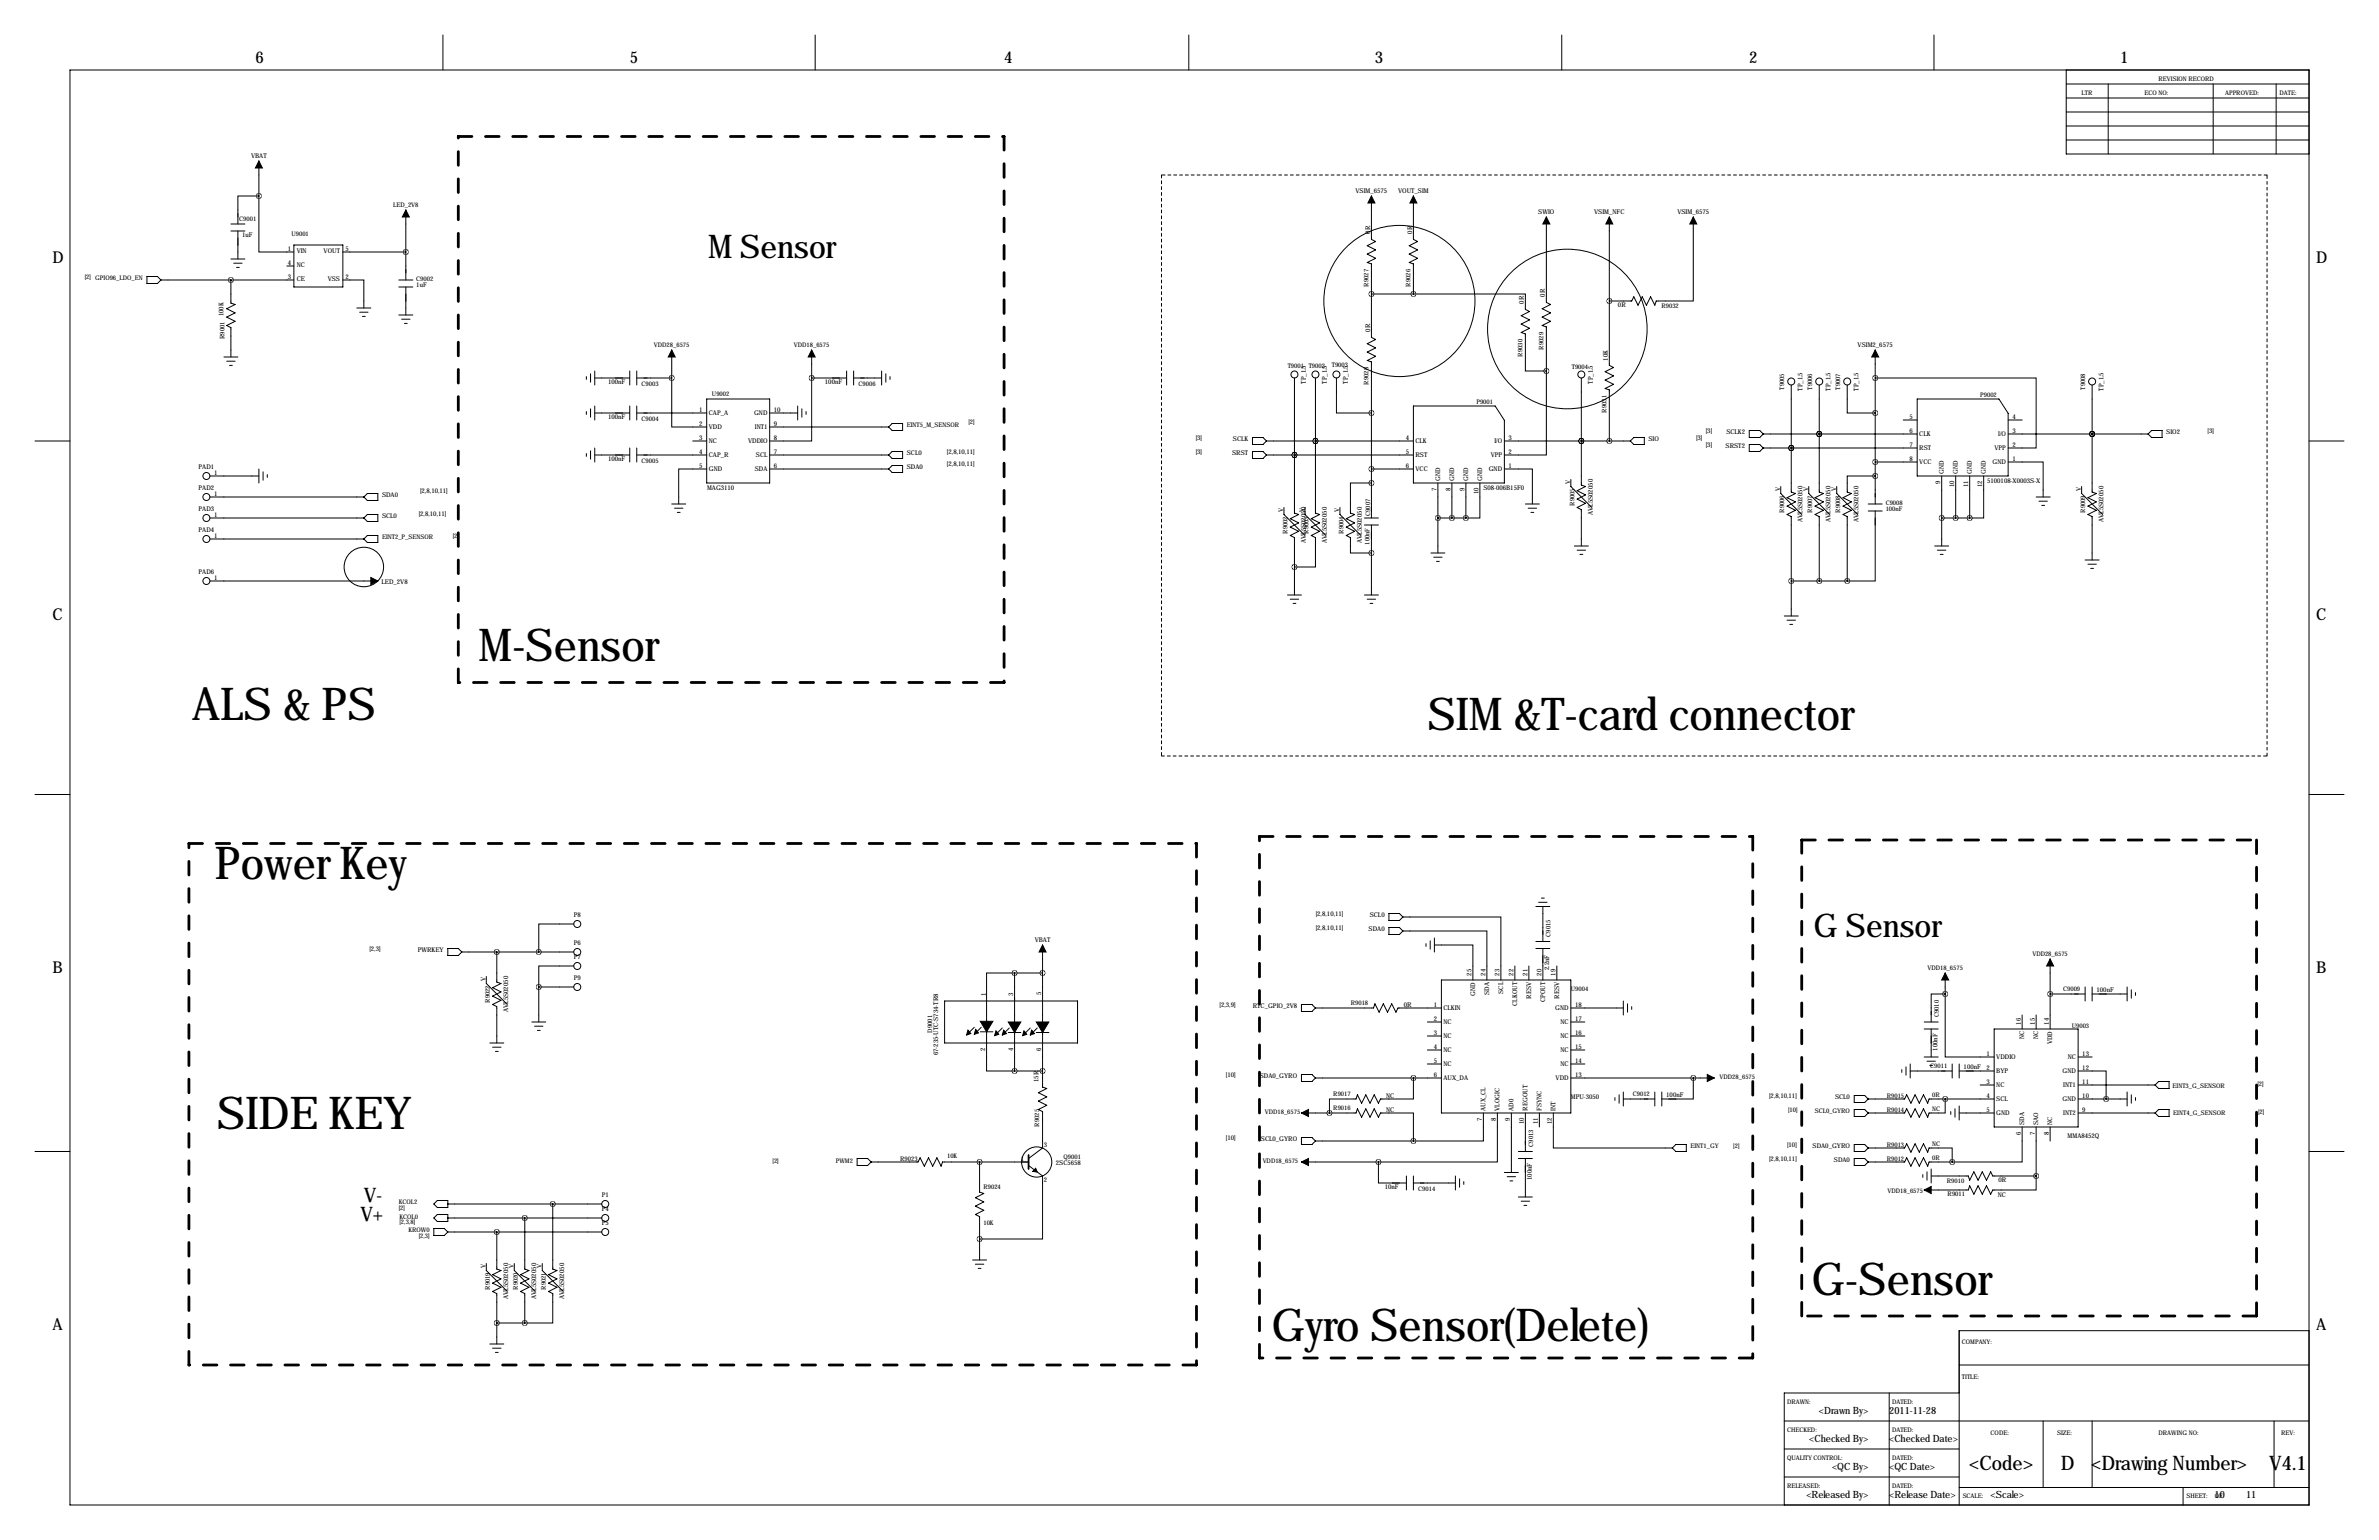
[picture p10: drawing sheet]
<svg xmlns="http://www.w3.org/2000/svg" width="864mm" height="559mm" viewBox="0 0 864 559" stroke-linecap="round" stroke-linejoin="round" font-family="sans-serif">
<defs><g id="words">
<g font-size="16.5">
<text x="173.7" y="239.8">M-Sensor</text>
<text x="69.6" y="261.2">ALS &amp; PS</text>
<text x="518.2" y="265">SIM &amp;T-card connector</text>
<text x="78" y="319.1">Power Key</text>
<text x="78.7" y="409.5">SIDE KEY</text>
<text x="657.6" y="470">G-Sensor</text>
<text x="461.5" y="486.7">Gyro Sensor(Delete)</text>
</g>
<g font-size="11.9">
<text x="257" y="93.5">M Sensor</text>
<text x="658.4" y="339.9">G Sensor</text>
</g>
<g font-size="7.3">
<text x="132.1" y="436.1">V-</text>
<text x="130.8" y="443">V+</text>
<text x="714.8" y="533.3">&lt;Code&gt;</text>
<text x="748.1" y="533.3">D</text>
<text x="759.1" y="533.3">&lt;Drawing Number&gt;</text>
<text x="823.7" y="533.3">V4.1</text>
</g>
<g font-size="5.9">
<text x="92.7" y="22.9">6</text>
<text x="228.6" y="22.9">5</text>
<text x="364.5" y="22.9">4</text>
<text x="499.1" y="22.9">3</text>
<text x="635" y="22.9">2</text>
<text x="769.6" y="22.9">1</text>
<text x="19" y="95.2">D</text>
<text x="840.7" y="95.2">D</text>
<text x="19" y="224.8">C</text>
<text x="840.7" y="224.8">C</text>
<text x="19" y="353.1">B</text>
<text x="840.7" y="353.1">B</text>
<text x="19" y="482.6">A</text>
<text x="840.7" y="482.6">A</text>
</g>
<g font-size="3.6">
<text x="660.3" y="513">&lt;Drawn By&gt;</text>
<text x="685.8" y="513">2011-11-28</text>
<text x="656.8" y="523.2">&lt;Checked By&gt;</text>
<text x="685.8" y="523.2">&lt;Checked Date&gt;</text>
<text x="665.1" y="533.3">&lt;QC By&gt;</text>
<text x="685.8" y="533.3">&lt;QC Date&gt;</text>
<text x="655.7" y="543.5">&lt;Released By&gt;</text>
<text x="685.8" y="543.5">&lt;Release Date&gt;</text>
<text x="722.6" y="543.5">&lt;Scale&gt;</text>
<text x="803.9" y="543.5">10</text>
<text x="815.3" y="543.5">11</text>
</g>
<g font-size="2.4">
<text x="91.1" y="57.2">VBAT</text>
<text x="492.1" y="69.9">VSIM_6575</text>
<text x="507.5" y="69.9">VOUT_SIM</text>
<text x="558.4" y="77.5">SWIO</text>
<text x="578.7" y="77.5">VSIM_NFC</text>
<text x="608.9" y="77.5">VSIM_6575</text>
<text x="87.9" y="86.2">1uF</text>
<text x="497.3" y="84.7" transform="rotate(-90 497.3 84.7)">0R</text>
<text x="512.6" y="84.7" transform="rotate(-90 512.6 84.7)">0R</text>
<text x="104.4" y="91.2">1</text>
<text x="107.7" y="92">VIN</text>
<text x="117.5" y="92">VOUT</text>
<text x="125.5" y="91.2">5</text>
<text x="104.4" y="101.3">3</text>
<text x="104.4" y="96.3">4</text>
<text x="107.7" y="97.1">NC</text>
<text x="125.5" y="101.3">2</text>
<text x="107.7" y="102.1">CE</text>
<text x="119" y="102.1">VSS</text>
<text x="151.1" y="104.2">1uF</text>
<text x="560.8" y="107.6" transform="rotate(-90 560.8 107.6)">0R</text>
<text x="553.2" y="110.1" transform="rotate(-90 553.2 110.1)">0R</text>
<text x="587.3" y="111.3">0R</text>
<text x="81.1" y="114.8" transform="rotate(-90 81.1 114.8)">100K</text>
<text x="497.3" y="120.3" transform="rotate(-90 497.3 120.3)">0R</text>
<text x="674.3" y="125.7">VSIM2_6575</text>
<text x="583.7" y="130.9" transform="rotate(-90 583.7 130.9)">10K</text>
<text x="220.7" y="139.5">100nF</text>
<text x="299.5" y="139.5">100nF</text>
<text x="474" y="139.3" transform="rotate(-90 474 139.3)">TP_1.5</text>
<text x="481.6" y="139.3" transform="rotate(-90 481.6 139.3)">TP_1.5</text>
<text x="489.3" y="139.3" transform="rotate(-90 489.3 139.3)">TP_1.5</text>
<text x="578.2" y="139.3" transform="rotate(-90 578.2 139.3)">TP_1.5</text>
<text x="654.4" y="141.8" transform="rotate(-90 654.4 141.8)">TP_1.5</text>
<text x="664.5" y="141.8" transform="rotate(-90 664.5 141.8)">TP_1.5</text>
<text x="674.7" y="141.8" transform="rotate(-90 674.7 141.8)">TP_1.5</text>
<text x="763.6" y="141.8" transform="rotate(-90 763.6 141.8)">TP_1.5</text>
<text x="253.8" y="149.4">1</text>
<text x="280.9" y="149.4">10</text>
<text x="220.7" y="152.2">100nF</text>
<text x="253.8" y="154.4">2</text>
<text x="257.3" y="150.7">CAP_A</text>
<text x="257.3" y="155.7">VDD</text>
<text x="273.7" y="150.7">GND</text>
<text x="274" y="155.7">INT1</text>
<text x="280.9" y="154.4">9</text>
<text x="693.2" y="151.9">5</text>
<text x="730.5" y="151.9">4</text>
<text x="253.8" y="159.5">3</text>
<text x="257.3" y="160.8">NC</text>
<text x="271.6" y="160.8">VDDIO</text>
<text x="280.9" y="159.5">8</text>
<text x="434.1" y="159.8">[3]</text>
<text x="447.6" y="160">SCLK</text>
<text x="510.3" y="159.5">4</text>
<text x="513.8" y="160.8">CLK</text>
<text x="542.5" y="160.8">I/O</text>
<text x="547.6" y="159.5">3</text>
<text x="598.4" y="160">SIO</text>
<text x="615.7" y="159.8">[3]</text>
<text x="619.2" y="157.3">[3]</text>
<text x="626.7" y="157.5">SCLK2</text>
<text x="693.2" y="157">6</text>
<text x="696.7" y="158.3">CLK</text>
<text x="725.4" y="158.3">I/O</text>
<text x="730.5" y="157">3</text>
<text x="786.4" y="157.5">SIO2</text>
<text x="801.3" y="157">[3]</text>
<text x="220.7" y="167.4">100nF</text>
<text x="253.8" y="164.6">4</text>
<text x="257.3" y="165.9">CAP_R</text>
<text x="274.4" y="165.9">SCL</text>
<text x="280.9" y="164.6">7</text>
<text x="329.2" y="165.1">SCL0</text>
<text x="343.8" y="164.6">[2,8,10,11]</text>
<text x="434.1" y="164.9">[3]</text>
<text x="447.3" y="165.1">SRST</text>
<text x="510.3" y="164.6">5</text>
<text x="513.8" y="165.9">RST</text>
<text x="541.1" y="165.9">VPP</text>
<text x="547.6" y="164.6">2</text>
<text x="619.2" y="162.4">[3]</text>
<text x="626.4" y="162.6">SRST2</text>
<text x="693.2" y="162.1">7</text>
<text x="693.2" y="167.1">8</text>
<text x="696.7" y="163.4">RST</text>
<text x="724" y="163.4">VPP</text>
<text x="730.5" y="162.1">2</text>
<text x="730.5" y="167.1">1</text>
<text x="72.1" y="170.2">PAD1</text>
<text x="77.7" y="172.2">1</text>
<text x="253.8" y="169.7">5</text>
<text x="257.3" y="171">GND</text>
<text x="274" y="171">SDA</text>
<text x="280.9" y="169.7">6</text>
<text x="329.2" y="170.2">SDA0</text>
<text x="343.8" y="169.2">[2,8,10,11]</text>
<text x="510.3" y="169.7">6</text>
<text x="513.8" y="171">VCC</text>
<text x="540.4" y="171">GND</text>
<text x="547.6" y="169.7">1</text>
<text x="696.7" y="168.4">VCC</text>
<text x="705.6" y="172" transform="rotate(-90 705.6 172)">GND</text>
<text x="710.7" y="172" transform="rotate(-90 710.7 172)">GND</text>
<text x="715.8" y="172" transform="rotate(-90 715.8 172)">GND</text>
<text x="720.9" y="172" transform="rotate(-90 720.9 172)">GND</text>
<text x="723.3" y="168.4">GND</text>
<text x="72.1" y="177.8">PAD2</text>
<text x="77.7" y="179.8">1</text>
<text x="152.5" y="178.9">[2,8,10,11]</text>
<text x="256.7" y="177.9">MAG3110</text>
<text x="521.5" y="178" transform="rotate(-90 521.5 178)">7</text>
<text x="522.8" y="174.5" transform="rotate(-90 522.8 174.5)">GND</text>
<text x="526.5" y="178" transform="rotate(-90 526.5 178)">8</text>
<text x="527.8" y="174.5" transform="rotate(-90 527.8 174.5)">GND</text>
<text x="531.6" y="178" transform="rotate(-90 531.6 178)">9</text>
<text x="532.9" y="174.5" transform="rotate(-90 532.9 174.5)">GND</text>
<text x="536.7" y="179.2" transform="rotate(-90 536.7 179.2)">10</text>
<text x="538" y="174.5" transform="rotate(-90 538 174.5)">GND</text>
<text x="538.5" y="177.9">S08-006B15F0</text>
<text x="704.3" y="175.5" transform="rotate(-90 704.3 175.5)">9</text>
<text x="709.4" y="176.7" transform="rotate(-90 709.4 176.7)">10</text>
<text x="714.5" y="176.7" transform="rotate(-90 714.5 176.7)">11</text>
<text x="719.6" y="176.7" transform="rotate(-90 719.6 176.7)">12</text>
<text x="721.4" y="175.3">5100108-X0003S-X</text>
<text x="72.1" y="185.4">PAD3</text>
<text x="138.7" y="180.3">SDA0</text>
<text x="77.7" y="187.5">1</text>
<text x="138.7" y="188">SCL0</text>
<text x="152" y="187.3">[2,8,10,11]</text>
<text x="578.2" y="186.9" transform="rotate(-90 578.2 186.9)">AVL5S02050</text>
<text x="654.4" y="189.4" transform="rotate(-90 654.4 189.4)">AVL5S02050</text>
<text x="664.5" y="189.4" transform="rotate(-90 664.5 189.4)">AVL5S02050</text>
<text x="674.7" y="189.4" transform="rotate(-90 674.7 189.4)">AVL5S02050</text>
<text x="763.6" y="189.4" transform="rotate(-90 763.6 189.4)">AVL5S02050</text>
<text x="72.1" y="193">PAD4</text>
<text x="77.7" y="195.1">1</text>
<text x="474" y="197" transform="rotate(-90 474 197)">AVL5S02050</text>
<text x="481.6" y="197" transform="rotate(-90 481.6 197)">AVL5S02050</text>
<text x="494.3" y="197" transform="rotate(-90 494.3 197)">AVL5S02050</text>
<text x="72.1" y="208.3">PAD6</text>
<text x="77.7" y="210.3">1</text>
<text x="138.5" y="211.8">LED_2V8</text>
<text x="208.3" y="332.7">P8</text>
<text x="477.6" y="332.5">[2,8,10,11]</text>
<text x="497.2" y="332.7">SCL0</text>
<text x="375.6" y="341.6">VBAT</text>
<text x="477.6" y="337.6">[2,8,10,11]</text>
<text x="496.8" y="337.8">SDA0</text>
<text x="134.1" y="345">[2,3]</text>
<text x="151.7" y="345.4">PWRKEY</text>
<text x="208.3" y="342.9">P6</text>
<text x="208.3" y="348">P7</text>
<text x="562.4" y="352" transform="rotate(-90 562.4 352)">2.2nF</text>
<text x="208.3" y="355.6">P9</text>
<text x="534.2" y="354.1" transform="rotate(-90 534.2 354.1)">25</text>
<text x="539.2" y="354.1" transform="rotate(-90 539.2 354.1)">24</text>
<text x="544.3" y="354.1" transform="rotate(-90 544.3 354.1)">23</text>
<text x="549.4" y="354.1" transform="rotate(-90 549.4 354.1)">22</text>
<text x="554.5" y="354.1" transform="rotate(-90 554.5 354.1)">21</text>
<text x="559.6" y="354.1" transform="rotate(-90 559.6 354.1)">20</text>
<text x="564.6" y="354.1" transform="rotate(-90 564.6 354.1)">19</text>
<text x="761.1" y="359.9">100nF</text>
<text x="357.9" y="361.4" transform="rotate(-90 357.9 361.4)">1</text>
<text x="367.8" y="361.4" transform="rotate(-90 367.8 361.4)">3</text>
<text x="378" y="361.2" transform="rotate(-90 378 361.2)">5</text>
<text x="442.7" y="365.3">[2,3,9]</text>
<text x="454.7" y="365.8">RTC_GPIO_2V8</text>
<text x="509.6" y="365.3">0R</text>
<text x="520.5" y="365.3">1</text>
<text x="535.5" y="361.3" transform="rotate(-90 535.5 361.3)">GND</text>
<text x="540.5" y="361" transform="rotate(-90 540.5 361)">SDA</text>
<text x="545.6" y="360.6" transform="rotate(-90 545.6 360.6)">SCL</text>
<text x="550.7" y="364.9" transform="rotate(-90 550.7 364.9)">CLKOUT</text>
<text x="555.8" y="362.5" transform="rotate(-90 555.8 362.5)">RESV</text>
<text x="560.9" y="363.7" transform="rotate(-90 560.9 363.7)">CPOUT</text>
<text x="565.9" y="362.5" transform="rotate(-90 565.9 362.5)">RESV</text>
<text x="571.8" y="365.3">18</text>
<text x="184.5" y="367.2" transform="rotate(-90 184.5 367.2)">AVL5S02050</text>
<text x="520.5" y="370.3">2</text>
<text x="524" y="366.6">CLKIN</text>
<text x="524" y="371.6">NC</text>
<text x="564.6" y="366.6">GND</text>
<text x="566.5" y="371.6">NC</text>
<text x="571.8" y="370.3">17</text>
<text x="733.6" y="371.9" transform="rotate(-90 733.6 371.9)">16</text>
<text x="738.6" y="371.9" transform="rotate(-90 738.6 371.9)">15</text>
<text x="743.7" y="371.9" transform="rotate(-90 743.7 371.9)">14</text>
<text x="520.5" y="375.4">3</text>
<text x="524" y="376.7">NC</text>
<text x="566.5" y="376.7">NC</text>
<text x="571.8" y="375.4">16</text>
<text x="734.9" y="377.1" transform="rotate(-90 734.9 377.1)">NC</text>
<text x="739.9" y="377.1" transform="rotate(-90 739.9 377.1)">NC</text>
<text x="340.6" y="382.9" transform="rotate(-90 340.6 382.9)">67-235-UTC-S734-TR8</text>
<text x="357.6" y="381.2" transform="rotate(-90 357.6 381.2)">2</text>
<text x="367.8" y="381.2" transform="rotate(-90 367.8 381.2)">4</text>
<text x="378" y="381.2" transform="rotate(-90 378 381.2)">6</text>
<text x="520.5" y="380.5">4</text>
<text x="524" y="381.8">NC</text>
<text x="566.5" y="381.8">NC</text>
<text x="571.8" y="380.5">15</text>
<text x="703.4" y="381.3" transform="rotate(-90 703.4 381.3)">100nF</text>
<text x="721.2" y="383">1</text>
<text x="745" y="378.9" transform="rotate(-90 745 378.9)">VDD</text>
<text x="755.9" y="383">13</text>
<text x="520.5" y="385.6">5</text>
<text x="524" y="386.9">NC</text>
<text x="566.5" y="386.9">NC</text>
<text x="571.8" y="385.6">14</text>
<text x="712.8" y="387.9">100nF</text>
<text x="721.2" y="388.1">2</text>
<text x="724.7" y="384.3">VDDIO</text>
<text x="724.7" y="389.4">BYP</text>
<text x="748.7" y="389.4">GND</text>
<text x="750.6" y="384.3">NC</text>
<text x="755.9" y="388.1">12</text>
<text x="377" y="392.7" transform="rotate(-90 377 392.7)">15R</text>
<text x="445" y="390.7">[10]</text>
<text x="457.3" y="391.2">SDA0_GYRO</text>
<text x="520.5" y="390.7">6</text>
<text x="524" y="392">AUX_DA</text>
<text x="564.7" y="392">VDD</text>
<text x="571.8" y="390.7">13</text>
<text x="721.2" y="393.2">3</text>
<text x="724.7" y="394.5">NC</text>
<text x="749" y="394.5">INT1</text>
<text x="755.9" y="393.2">11</text>
<text x="503.2" y="398.3">NC</text>
<text x="570.2" y="398.8">MPU-3050</text>
<text x="604.9" y="398">100nF</text>
<text x="642.2" y="398.6">[2,8,10,11]</text>
<text x="666.1" y="398.8">SCL0</text>
<text x="721.2" y="398.3">4</text>
<text x="724.7" y="399.6">SCL</text>
<text x="748.7" y="399.6">GND</text>
<text x="755.9" y="398.3">10</text>
<text x="503.2" y="403.4">NC</text>
<text x="538" y="406.6" transform="rotate(-90 538 406.6)">7</text>
<text x="539.3" y="403.1" transform="rotate(-90 539.3 403.1)">AUX_CL</text>
<text x="543.1" y="406.6" transform="rotate(-90 543.1 406.6)">8</text>
<text x="544.4" y="403.1" transform="rotate(-90 544.4 403.1)">VLOGIC</text>
<text x="548.1" y="406.6" transform="rotate(-90 548.1 406.6)">9</text>
<text x="549.4" y="403.1" transform="rotate(-90 549.4 403.1)">AD0</text>
<text x="553.2" y="407.8" transform="rotate(-90 553.2 407.8)">10</text>
<text x="554.5" y="403.1" transform="rotate(-90 554.5 403.1)">REGOUT</text>
<text x="558.3" y="407.8" transform="rotate(-90 558.3 407.8)">11</text>
<text x="559.6" y="403.1" transform="rotate(-90 559.6 403.1)">FSYNC</text>
<text x="563.4" y="407.8" transform="rotate(-90 563.4 407.8)">12</text>
<text x="564.7" y="403.1" transform="rotate(-90 564.7 403.1)">INT</text>
<text x="721.2" y="403.4">5</text>
<text x="724.7" y="404.7">GND</text>
<text x="749" y="404.7">INT2</text>
<text x="755.9" y="403.4">9</text>
<text x="445" y="413.6">[10]</text>
<text x="733.6" y="411.7" transform="rotate(-90 733.6 411.7)">6</text>
<text x="734.9" y="408.2" transform="rotate(-90 734.9 408.2)">SDA</text>
<text x="738.6" y="411.7" transform="rotate(-90 738.6 411.7)">7</text>
<text x="739.9" y="408.2" transform="rotate(-90 739.9 408.2)">SAO</text>
<text x="743.7" y="411.7" transform="rotate(-90 743.7 411.7)">8</text>
<text x="745" y="408.2" transform="rotate(-90 745 408.2)">NC</text>
<text x="750.6" y="412.8">MMA8452Q</text>
<text x="379" y="416.1">3</text>
<text x="457.7" y="414">SCL0_GYRO</text>
<text x="648.7" y="416.1">[10]</text>
<text x="658" y="416.6">SDA0_GYRO</text>
<text x="370.6" y="421.1">1</text>
<text x="383.3" y="422.7">2SC5658</text>
<text x="642.2" y="421.4">[2,8,10,11]</text>
<text x="665.7" y="421.6">SDA0</text>
<text x="379" y="428.8">2</text>
<text x="502.7" y="431.6">10nF</text>
<text x="556.1" y="428.2" transform="rotate(-90 556.1 428.2)">100nF</text>
<text x="725.5" y="428.8">0R</text>
<text x="218.4" y="434.3">P1</text>
<text x="725.2" y="434.3">NC</text>
<text x="218.4" y="439.4">P4</text>
<text x="218.4" y="444.5">P5</text>
<text x="184.5" y="471.3" transform="rotate(-90 184.5 471.3)">AVL5S02050</text>
<text x="194.6" y="471.3" transform="rotate(-90 194.6 471.3)">AVL5S02050</text>
<text x="204.8" y="471.3" transform="rotate(-90 204.8 471.3)">AVL5S02050</text>
</g>
<g font-size="2.3">
<text x="783.6" y="29.2">REVISION RECORD</text>
<text x="755.6" y="34.3">LTR</text>
<text x="778.5" y="34.3">ECO NO:</text>
<text x="807.7" y="34.3">APPROVED:</text>
<text x="827.5" y="34.3">DATE:</text>
<text x="142.7" y="74.9">LED_2V8</text>
<text x="86.9" y="80">C9001</text>
<text x="105.8" y="85.6">U9001</text>
<text x="30.8" y="101.4">[2] GPIO96_LDO_EN</text>
<text x="151.1" y="101.9">C9002</text>
<text x="496.8" y="104" transform="rotate(-90 496.8 104)">R9027</text>
<text x="512.1" y="104" transform="rotate(-90 512.1 104)">R9026</text>
<text x="603.1" y="111.8">R9032</text>
<text x="81.5" y="123.1" transform="rotate(-90 81.5 123.1)">R9001</text>
<text x="237.4" y="125.7">VDD28_6575</text>
<text x="288.2" y="125.7">VDD18_6575</text>
<text x="552.7" y="129.4" transform="rotate(-90 552.7 129.4)">R9030</text>
<text x="560.3" y="126.9" transform="rotate(-90 560.3 126.9)">R9029</text>
<text x="467.4" y="133.4">T9001</text>
<text x="475.1" y="133.4">T9002</text>
<text x="483.4" y="133.1">T9003</text>
<text x="570.6" y="133.9">T9004</text>
<text x="232.9" y="140">C9003</text>
<text x="258.5" y="143.8">U9002</text>
<text x="311.7" y="140">C9006</text>
<text x="496.8" y="139.6" transform="rotate(-90 496.8 139.6)">R9028</text>
<text x="647.7" y="141.4" transform="rotate(-90 647.7 141.4)">T9005</text>
<text x="657.9" y="141.4" transform="rotate(-90 657.9 141.4)">T9006</text>
<text x="668" y="141.4" transform="rotate(-90 668 141.4)">T9007</text>
<text x="756.9" y="141.4" transform="rotate(-90 756.9 141.4)">T9008</text>
<text x="536" y="146.6">P9001</text>
<text x="583.2" y="149.7" transform="rotate(-90 583.2 149.7)">R9031</text>
<text x="718.8" y="144">P9002</text>
<text x="232.9" y="152.7">C9004</text>
<text x="329.2" y="154.9">EINT5_M_SENSOR</text>
<text x="351.6" y="153.9">[2]</text>
<text x="232.9" y="167.9">C9005</text>
<text x="570" y="175.5" transform="rotate(-90 570 175.5)">V</text>
<text x="646.2" y="178.1" transform="rotate(-90 646.2 178.1)">V</text>
<text x="656.3" y="178.1" transform="rotate(-90 656.3 178.1)">V</text>
<text x="666.5" y="178.1" transform="rotate(-90 666.5 178.1)">V</text>
<text x="755.4" y="178.1" transform="rotate(-90 755.4 178.1)">V</text>
<text x="465.8" y="185.7" transform="rotate(-90 465.8 185.7)">V</text>
<text x="473.5" y="185.7" transform="rotate(-90 473.5 185.7)">V</text>
<text x="486.2" y="185.7" transform="rotate(-90 486.2 185.7)">V</text>
<text x="571.5" y="183.5" transform="rotate(-90 571.5 183.5)">R9005</text>
<text x="684.5" y="183.1">C9008</text>
<text x="684.5" y="185.4">100nF</text>
<text x="497.3" y="187.2" transform="rotate(-90 497.3 187.2)">C9007</text>
<text x="647.7" y="186" transform="rotate(-90 647.7 186)">R9006</text>
<text x="657.9" y="186" transform="rotate(-90 657.9 186)">R9007</text>
<text x="668" y="186" transform="rotate(-90 668 186)">R9008</text>
<text x="756.9" y="186" transform="rotate(-90 756.9 186)">R9009</text>
<text x="138.7" y="195.6">EINT2_P_SENSOR</text>
<text x="164.4" y="195.1">[2]</text>
<text x="467.4" y="193.7" transform="rotate(-90 467.4 193.7)">R9002</text>
<text x="475" y="193.7" transform="rotate(-90 475 193.7)">R9003</text>
<text x="487.7" y="193.7" transform="rotate(-90 487.7 193.7)">R9004</text>
<text x="497.1" y="197.6" transform="rotate(-90 497.1 197.6)">100nF</text>
<text x="562.9" y="339.9" transform="rotate(-90 562.9 339.9)">C9015</text>
<text x="737.8" y="346.7">VDD28_6575</text>
<text x="699.7" y="351.8">VDD18_6575</text>
<text x="176.3" y="355.9" transform="rotate(-90 176.3 355.9)">V</text>
<text x="570.2" y="359.7">U9004</text>
<text x="748.9" y="359.4">C9009</text>
<text x="177.8" y="363.8" transform="rotate(-90 177.8 363.8)">R9022</text>
<text x="490.4" y="364.8">R9018</text>
<text x="703.8" y="369.1" transform="rotate(-90 703.8 369.1)">C9010</text>
<text x="338.4" y="374.7" transform="rotate(-90 338.4 374.7)">D9001</text>
<text x="752.1" y="372.9">U9003</text>
<text x="700.7" y="387.4">C9011</text>
<text x="624.2" y="391.7">VDD28_6575</text>
<text x="788.7" y="394.7">EINT3_G_SENSOR</text>
<text x="819.5" y="394.2">[2]</text>
<text x="484" y="397.8">R9017</text>
<text x="592.7" y="397.5">C9012</text>
<text x="684.9" y="398.3">R9015</text>
<text x="701.4" y="398">0R</text>
<text x="459.1" y="404.4">VDD18_6575</text>
<text x="484" y="402.9">R9016</text>
<text x="649.1" y="403.6">[10]</text>
<text x="658.8" y="403.9">SCL0_GYRO</text>
<text x="684.9" y="403.4">R9014</text>
<text x="701.4" y="403.1">NC</text>
<text x="788.9" y="404.6">EINT4_G_SENSOR</text>
<text x="819.7" y="404.4">[2]</text>
<text x="377.2" y="408.8" transform="rotate(-90 377.2 408.8)">R9025</text>
<text x="556.5" y="416.1" transform="rotate(-90 556.5 416.1)">C9013</text>
<text x="613.7" y="416.6">EINT1_GY</text>
<text x="629.2" y="416.6">[2]</text>
<text x="684.9" y="416.1">R9013</text>
<text x="701.4" y="415.8">NC</text>
<text x="280.5" y="421.9">[2]</text>
<text x="303.4" y="422.1">PWM2</text>
<text x="326.8" y="421.2">R9023</text>
<text x="343.8" y="420.3">10K</text>
<text x="386.1" y="420.4">Q9001</text>
<text x="458.4" y="422.1">VDD18_6575</text>
<text x="684.9" y="421.1">R9012</text>
<text x="701.4" y="420.9">0R</text>
<text x="357" y="431.3">R9024</text>
<text x="706.8" y="429.3">R9010</text>
<text x="144.8" y="436.9">KCOL2</text>
<text x="514.9" y="432.1">C9014</text>
<text x="685.2" y="432.8">VDD18_6575</text>
<text x="707" y="434.1">R9011</text>
<text x="144.8" y="438.9">[2]</text>
<text x="145" y="442.2">KCOL0</text>
<text x="145" y="444.3">[2,3,8]</text>
<text x="148.3" y="447">KROW0</text>
<text x="152" y="449.1">[2,3]</text>
<text x="357" y="444.4">10K</text>
<text x="176.3" y="460" transform="rotate(-90 176.3 460)">V</text>
<text x="186.4" y="460" transform="rotate(-90 186.4 460)">V</text>
<text x="196.6" y="460" transform="rotate(-90 196.6 460)">V</text>
<text x="177.8" y="468" transform="rotate(-90 177.8 468)">R9019</text>
<text x="188" y="468" transform="rotate(-90 188 468)">R9020</text>
<text x="198.1" y="468" transform="rotate(-90 198.1 468)">R9021</text>
<text x="712.2" y="487.7">COMPANY:</text>
<text x="712.2" y="500.4">TITLE:</text>
<text x="648.7" y="509.3">DRAWN:</text>
<text x="686.8" y="509.3">DATED:</text>
<text x="648.7" y="519.4">CHECKED:</text>
<text x="686.8" y="519.4">DATED:</text>
<text x="722.6" y="520.7">CODE:</text>
<text x="746.8" y="520.7">SIZE:</text>
<text x="783.6" y="520.7">DRAWING NO:</text>
<text x="828" y="520.7">REV:</text>
<text x="648.7" y="529.6">QUALITY CONTROL:</text>
<text x="686.8" y="529.6">DATED:</text>
<text x="648.7" y="539.8">RELEASED:</text>
<text x="686.8" y="539.8">DATED:</text>
<text x="712.5" y="543.6">SCALE:</text>
<text x="793.7" y="543.6">SHEET:</text>
<text x="804" y="543.6">OF</text>
</g>
</g></defs>
<g fill="none" stroke="#000" stroke-width=".36">
<path d="M160.8 12.7v12.7M295.9 12.7v12.7M431.5 12.7v12.7M566.9 12.7v12.7M702.1 12.7v12.7M25.4 25.4h812.8v520.7h-812.8zM750.1 25.4v30.5h88.1M750.1 35.6h88.1M750.1 30.5h88.1M765.3 30.5v25.4M803.4 30.5v25.4M826.3 30.5v25.4"/>
<path d="M94 58.4v12.7M750.1 50.8h88.1M750.1 45.7h88.1M750.1 40.6h88.1M94 71.1v20.3h12.7M94 71.1h-7.6v10.2M147.3 76.2v25.4M497.8 71.1v15.8l1.6 .7-3.1 1.6 3.1 1.5-3.1 1.5 3.1 1.5-3.1 1.5 1.5 .6v26.6l1.6 .8-3.1 1.5 3.1 1.5-3.1 1.6 3.1 1.5-3.1 1.5 1.5 .5v56.7M513.1 71.1v15.8l1.5 .7-3 1.6 3 1.5-3 1.5 3 1.5-3 1.5 1.5 .6v10.9M561.3 78.7v31l1.6 .8-3.1 1.5 3.1 1.5-3.1 1.6 3.1 1.5-3.1 1.5 1.5 .5v16M584.2 78.7v53.9l1.5 .7-3 1.6 3 1.5-3 1.5 3 1.5-3 1.6 1.5 .5v18.5M614.7 78.7v30.5h-13.5l-.5 1.5-1.5-3-1.5 3-1.6-3-1.5 3-1.5-3-.8 1.5h-8.1"/>
<path d="M83.8 81.3h5.1M83.8 83.8h5.1M83.8 94h5.1M84.8 95.5h3.1M85.9 97h1M86.4 83.8v10.2M104.1 96.5h2.6M106.7 88.9h17.8v15.2h-17.8zM124.5 91.4h22.8M53.3 100.3h3.8l1.3 1.3-1.3 1.3h-3.8zM58.4 101.6h48.3M83.8 101.6v8.4l1.5 .5-3 1.5 3 1.5-3 1.6 3 1.5-3 1.5 1.5 .8v10.6"/>
<path d="M124.5 101.6h7.6v10.2M129.5 111.8h5.1M130.6 113.3h3M131.6 114.8h1M144.8 104.1h5.1M144.8 101.6h5.1M144.8 114.3h5.1M145.8 115.8h3M146.8 117.3h1M147.3 104.1v10.2M497.8 106.7h15.3M513.1 106.7h40.6v5.6l1.5 .7-3 1.6 3 1.5-3 1.5 3 1.5-3 1.5 1.5 .6v13.4h7.6"/>
<path d="M81.3 129.5h5.1M82.3 131.1h3M83.3 132.6h1M212.9 136.7v1M214.4 135.6v3.1M215.9 137.2h12.7M215.9 134.6v5.1M228.6 134.6v5.1M231.1 137.2h12.7M231.1 134.6v5.1M243.8 137.2v17.7h12.7M243.8 127v10.2"/>
<path d="M294.6 137.2v22.8h-15.2M294.6 137.2h12.7M294.6 127v10.2M307.3 134.6v5.1M309.9 137.2h10.1M309.9 134.6v5.1M320 134.6v5.1M321.6 135.6v3.1M323.1 136.7v1M469.9 137.2v49l1.5 .5-3 1.5 3 1.5-3 1.6 3 1.5-3 1.5 1.5 .8v20.8M477.5 137.2v49l1.5 .5-3 1.5 3 1.5-3 1.6 3 1.5-3 1.5 1.5 .8v10.6h-7.6M485.1 137.2v12.7h12.7"/>
<path d="M561.3 134.6v30.5h-15.2M574 137.2v38.8l1.6 .5-3.1 1.6 3.1 1.5-3.1 1.5 3.1 1.5-3.1 1.5 1.5 .8v13.2M650.2 139.7v38.9l1.6 .5-3.1 1.5 3.1 1.5-3.1 1.5 3.1 1.6-3.1 1.5 1.5 .8v36M660.4 139.7v38.9l1.5 .5-3 1.5 3 1.5-3 1.5 3 1.6-3 1.5 1.5 .8v23.3M670.6 139.7v10.2h10.1M680.7 137.2h58.4v25.4h-10.1M680.7 127v55.9M759.5 139.7v38.9l1.5 .5-3.1 1.5 3.1 1.5-3.1 1.5 3.1 1.6-3.1 1.5 1.6 .8v15.7M212.9 149.4v1M214.4 148.3v3.1M215.9 149.9h12.7M215.9 147.3v5.1"/>
<path d="M228.6 147.3v5.1M231.1 149.9h25.4M231.1 147.3v5.1M256.5 144.8h22.9v30.5h-22.9zM279.4 149.9h10.2M279.4 154.9h43.2M289.6 147.3v5.1M291.1 148.3v3.1M292.6 149.4v1M322.6 154.9l1.2-1.2h3.9v2.5h-3.9zM454.7 158.8h3.8l1.2 1.2-1.2 1.3h-3.8zM513.1 147.3h29.6l3.4 5.2v22.8h-33z"/>
<path d="M593.1 158.8h3.8v2.5h-3.8l-1.3-1.3zM635 156.2h3.8l1.3 1.3-1.3 1.3h-3.8zM640.1 157.5h55.9M660.4 157.5h.1M690.9 152.4h5.1M696 144.8h29.6l3.4 5.2v22.7h-33zM729 152.4h5.1M729 157.5h50.8M759.5 157.5h.1M779.8 157.5l1.2-1.3h3.9v2.6h-3.9zM12.7 160h12.7M76.2 172.7h17.8"/>
<path d="M94 170.2v5.1M95.5 171.2v3M97 172.2v1M212.9 164.6v1M214.4 163.6v3M215.9 165.1h12.7M215.9 162.6v5M228.6 162.6v5M231.1 165.1h25.4M231.1 162.6v5M251.5 160h5M256.5 170.2h-10.1v12.7"/>
<path d="M279.4 165.1h43.2M279.4 170.2h43.2M322.6 165.1l1.2-1.3h3.9v2.6h-3.9zM323.8 168.9h3.9v2.5h-3.9l-1.2-1.2zM454.7 163.8h3.8l1.2 1.3-1.2 1.3h-3.8zM459.7 160h53.4M459.7 165.1h53.4M469.9 165.1h.1M477.5 160h.1M497.8 175.3h-7.6v10.9l1.5 .5-3 1.5 3 1.5-3 1.6 3 1.5-3 1.5 1.5 .8v5.6h7.6M497.8 170.2h15.3M522 175.3v25.4"/>
<path d="M527 175.3v12.7M532.1 175.3v12.7M537.2 175.3v12.7h-5.1M546.1 170.2h10.2v12.7M546.1 160h45.7M570.2 174v2.5l7.6 7.6M574 160h.1M635 161.3h3.8l1.3 1.3-1.3 1.2h-3.8zM640.1 162.6h55.9M646.4 176.5v2.6l7.6 7.6M650.2 162.6h.1M656.6 176.5v2.6l7.6 7.6"/>
<path d="M666.7 176.5v2.6l7.7 7.6M680.7 172.7h-10.1v5.9l1.5 .5-3.1 1.5 3.1 1.5-3.1 1.5 3.1 1.6-3.1 1.5 1.6 .8v23.3M680.7 167.6h15.3M704.8 172.7v25.4M709.9 172.7v15.3M715 172.7v15.3M720.1 172.7v15.3h-5.1M729 167.6h12.7v12.7M755.6 176.5v2.6l7.7 7.6M838.2 160h12.7M76.2 180.3h55.9M76.2 188h55.9"/>
<path d="M76.2 195.6h55.9M132.1 180.3l1.2-1.2h3.9v2.5h-3.9zM132.1 195.6l1.2-1.3h3.9v2.5h-3.9zM133.3 186.7h3.9v2.5h-3.9l-1.2-1.2zM243.8 182.9h5.1M244.9 184.4h3M245.9 185.9h1M466.1 184.1v2.6l7.6 7.6M473.7 184.1v2.6l7.6 7.6M486.4 184.1v2.6l7.6 7.6M495.3 188h5.1M495.3 190.5h5.1"/>
<path d="M497.8 190.5v25.4M522 188h10.1M553.7 182.9h5.1M554.7 184.4h3.1M555.8 185.9h1M571.5 198.1h5.1M572.5 199.6h3.1M678.2 182.9h5.1M678.2 185.4h5.1M680.7 185.4v25.4h-10.1M702.3 198.1h5.1M703.3 199.6h3.1"/>
<path d="M704.8 188h10.2M739.1 180.3h5.1M740.2 181.9h3M741.2 183.4h1M76.2 210.8h61M467.4 215.9h5M468.4 217.4h3M469.4 218.9h1M495.3 215.9h5.1M496.3 217.4h3.1M497.3 218.9h1M519.4 200.7h5.1"/>
<path d="M520.4 202.2h3.1M521.5 203.7h1M573.5 201.2h1M650.2 210.8h20.4M704.3 201.2h1.1M756.9 203.2h5.1M757.9 204.7h3.1M759 206.2h1M647.7 223.5h5.1M648.7 225h3.1M649.7 226.6h1M12.7 288.3h12.7"/>
<path d="M838.2 288.3h12.7M208.3 335.3h-12.7v10.1M504.2 331.5h3.8l1.3 1.2-1.3 1.3h-3.8zM504.2 336.5h3.8l1.3 1.3-1.3 1.3h-3.8zM509.3 337.8h30.5v17.8M509.3 332.7h35.5v22.9M557.5 328.9h5.1M558.5 327.4h3.1M559.6 325.9h1M560.1 328.9v12.7M162.6 344.2h3.8l1.2 1.2-1.2 1.3h-3.8zM167.6 345.4h40.7"/>
<path d="M176.5 354.3v2.6l7.6 7.6M180.3 345.4v11l1.6 .5-3.1 1.5 3.1 1.5-3.1 1.5 3.1 1.6-3.1 1.5 1.5 .8v13.2M195.6 358.1h12.7M195.6 358.1v12.7M208.3 350.5h-12.7v7.6M368.3 353.1h-10.2v17.7M368.3 353.1v17.7M368.3 353.1h10.2M378.5 342.9v27.9M517.7 342.4v1M519.2 341.4v3M520.7 342.9h14v12.7"/>
<path d="M520.7 340.4v5M523.2 355.6h47v48.3h-47zM549.9 350.5v5.1M555 350.5v5.1M557.5 341.6h5.1M557.5 344.2h5.1M560.1 344.2v11.4M565.1 350.5v5.1M706.1 353.1v7.6M744.2 348v25.4M756.9 358.1v5.1M759.5 358.1v5.1"/>
<path d="M772.2 358.1v5.1M773.7 359.2v3M177.8 378.5h5.1M178.8 380h3.1M193 370.8h5.1M194.1 372.4h3M195.1 373.9h1M342.9 363.2h48.3v15.3h-48.3zM353.7 372.8l-2.6 2.5M355.9 374.4h4.5M356.2 372.8l-2.5 2.5M358.1 373.4v15.2h10.2"/>
<path d="M363.8 373l-2.5 2.6M366 374.6h4.6M366.4 373l-2.6 2.6M368.3 373.4v15.2M374 373l-2.6 2.6M376.2 374.6h4.5M376.5 373l-2.5 2.6M378.5 373.4v21.1l1.5 .5-3.1 1.5 3.1 1.5-3.1 1.5 3.1 1.6-3.1 1.5 1.6 .8v13.2l-5.1 3.8M472.4 364.5h3.8l1.3 1.3-1.3 1.2h-3.8zM477.5 365.8h21.1l.5-1.6 1.5 3.1 1.6-3.1 1.5 3.1 1.5-3.1 1.5 3.1 .8-1.5h15.7M518.2 370.8h5M518.2 375.9h5"/>
<path d="M570.2 370.8h5.1M570.2 365.8h19.1M570.2 375.9h5.1M589.3 363.2v5.1M590.8 364.2v3.1M592.3 365.3v1M698.5 370.8h5.1M698.5 373.4h5.1M701 373.4v10.1M706.1 360.7v22.8h17.8M706.1 360.7h-5.1v10.1M723.9 373.4h30.5v35.5h-30.5z"/>
<path d="M734.1 368.3v5.1M739.1 368.3v5.1M744.2 360.7h12.7M759.5 360.7h12.7M775.2 360.2v1M179.8 381.5h1M368.3 388.6h10.2M472.4 389.9h3.8l1.3 1.3-1.3 1.2h-3.8zM477.5 391.2h45.7M513.1 391.2v7.6h-12l-.7 1.5-1.5-3-1.6 3-1.5-3-1.5 3-1.5-3-.5 1.5h-9.7v5.1M518.2 381h5M518.2 386.1h5"/>
<path d="M570.2 381h5.1M570.2 386.1h5.1M570.2 391.2h52.1M586.2 398.3v1M587.8 397.3v3M589.3 398.8h11.4M589.3 396.2v5.1M600.7 396.2v5.1M603.2 396.2v5.1M614.7 391.2v7.6h-11.5M673.1 397.5h3.8l1.3 1.3-1.3 1.2h-3.8zM678.2 398.8h13.2l.7-1.5 1.6 3 1.5-3 1.5 3 1.5-3 1.6 3 .5-1.5h23.6"/>
<path d="M690.4 388.1v1M691.9 387.1v3M693.4 388.6h15.3M693.4 386.1v5.1M698.5 383.5h5.1M699.5 385.1h3.1M700.5 386.6h1M706.1 398.8v5.1h-5.8l-.5 1.5-1.6-3.1-1.5 3.1-1.5-3.1-1.5 3.1-1.6-3.1-.7 1.6h-13.2M708.7 386.1v5.1M711.2 386.1v5.1M711.2 388.6h12.7M718.8 393.7h5.1"/>
<path d="M754.4 388.6h10.1v10.2M754.4 383.5h5.1M754.4 393.7h27.9M754.4 398.8h17.8M772.2 396.2v5.1M773.7 397.3v3M775.2 398.3v1M783.6 392.4h3.8v2.6h-3.8l-1.3-1.3zM12.7 417.8h12.7M472.4 403.9h19.9l.5-1.6 1.5 3.1 1.5-3.1 1.5 3.1 1.6-3.1 1.5 3.1 .7-1.5h12v10.1M472.4 412.8h3.8l1.3 1.2-1.3 1.3h-3.8zM477.5 414h35.6"/>
<path d="M538.5 403.9v10.1h-25.4M543.6 403.9v17.7h-43.2M548.6 403.9v21.5M551.2 417.8h5.1M553.7 403.9v13.9M558.8 403.9v5M563.9 403.9v12.7h43.2M608.3 415.3h3.8v2.5h-3.8l-1.2-1.2zM673.1 415.3h3.8l1.3 1.3-1.3 1.2h-3.8zM673.1 402.6h3.8l1.3 1.3-1.3 1.2h-3.8zM678.2 416.6h13.2l.7-1.6 1.6 3.1 1.5-3.1 1.5 3.1 1.5-3.1 1.6 3.1 .5-1.5h8.4v5M708.2 403.4v1"/>
<path d="M709.7 402.3v3.1M711.2 401.3v5.1M711.2 403.9h12.7M734.1 408.9v12.7h-25.4M739.1 408.9v17.8M744.2 408.9v5.1M754.4 403.9h27.9M783.6 402.6h3.8v2.5h-3.8l-1.3-1.2zM838.2 417.8h12.7M157.5 436.9l1.2-1.3h3.9v2.5h-3.9zM162.6 436.9h55.8M200.7 436.9v23.6l1.5 .5-3.1 1.5 3.1 1.6-3.1 1.5 3.1 1.5-3.1 1.5 1.6 .8v10.7h-10.2"/>
<path d="M311.1 420.4h3.9l1.2 1.2-1.2 1.3h-3.9zM316.2 421.6h17l.8-1.5 1.5 3.1 1.6-3.1 1.5 3.1 1.5-3.1 1.5 3.1 .5-1.6h31.3M355.6 421.6v11l1.5 .5-3 1.5 3 1.5-3 1.5 3 1.6-3 1.5 1.5 .8v15.7M373.4 422.9l5.1 3.8v22.9h-22.9M472.4 421.6h28M500.4 421.6v7.7h10.1M510.5 426.7v5.1M513.1 429.3h15.2M513.1 426.7v5.1M528.3 426.7v5.1M529.8 427.7v3.1M531.4 428.8v1"/>
<path d="M546.1 425.4h5.1M547.1 427h3.1M548.1 428.5h1M551.2 420.4h5.1M551.2 434.3h5.1M552.2 435.9h3M553.2 437.4h1M553.7 420.4v13.9M673.1 420.4h3.8l1.3 1.2-1.3 1.3h-3.8zM678.2 421.6h13.2l.7-1.5 1.6 3.1 1.5-3.1 1.5 3.1 1.5-3.1 1.6 3.1 .5-1.6h8.4M698 426.2v1M699.5 425.2v3"/>
<path d="M701 424.2v5.1M701 426.7h13.5l.5 1.5 1.5-3 1.6 3 1.5-3 1.5 3 1.5-3 .8 1.5h15.7M739.1 426.7v5.1h-15.7l-.8 1.5-1.5-3-1.5 3-1.5-3-1.6 3-1.5-3-.5 1.5h-16M157.5 442l1.2-1.3h3.9v2.5h-3.9zM157.5 445.8h3.8l1.3 1.2-1.3 1.3h-3.8zM162.6 442h55.8M162.6 447h55.8M176.5 458.5v2.5l7.6 7.6M180.3 447v13.5l1.6 .5-3.1 1.5 3.1 1.6-3.1 1.5 3.1 1.5-3.1 1.5 1.5 .8v18.3M186.7 458.5v2.5l7.6 7.6M190.5 442v18.5l1.5 .5-3 1.5 3 1.6-3 1.5 3 1.5-3 1.5 1.5 .8v10.7M196.8 458.5v2.5l7.7 7.6"/>
<path d="M353.1 457.2h5M354.1 458.7h3M355.1 460.2h1M177.8 487.7h5.1M178.8 489.2h3.1M179.8 490.7h1M180.3 480.1h10.2M711.2 495.3h127M838.2 482.9h-127v63.2M647.7 515.6h190.5M685.8 505.5v40.6M711.2 505.5h-63.5v40.6"/>
<path d="M741.7 515.6v24.2M759.5 515.6v24.2M825.5 515.6v24.2M647.7 535.9h63.5M647.7 525.8h63.5M711.2 539.8h127M792.5 539.8v6.3"/>
<circle cx="508" cy="109.2" r="27.4"/>
<circle cx="569" cy="119.4" r="29"/>
<circle cx="469.9" cy="135.9" r="1.27"/>
<circle cx="477.5" cy="135.9" r="1.27"/>
<circle cx="485.1" cy="135.9" r="1.27"/>
<circle cx="574" cy="135.9" r="1.27"/>
<circle cx="650.2" cy="138.4" r="1.27"/>
<circle cx="660.4" cy="138.4" r="1.27"/>
<circle cx="670.6" cy="138.4" r="1.27"/>
<circle cx="759.5" cy="138.4" r="1.27"/>
<circle cx="74.9" cy="172.7" r="1.27"/>
<circle cx="74.9" cy="188" r="1.27"/>
<circle cx="74.9" cy="180.3" r="1.27"/>
<circle cx="74.9" cy="195.6" r="1.27"/>
<circle cx="74.9" cy="210.8" r="1.27"/>
<circle cx="132.1" cy="205.7" r="7.2"/>
<circle cx="209.5" cy="335.3" r="1.27"/>
<circle cx="209.5" cy="345.4" r="1.27"/>
<circle cx="209.5" cy="358.1" r="1.27"/>
<circle cx="209.5" cy="350.5" r="1.27"/>
<circle cx="219.7" cy="436.9" r="1.27"/>
<circle cx="376.3" cy="421.6" r="5.5"/>
<circle cx="219.7" cy="447" r="1.27"/>
<circle cx="219.7" cy="442" r="1.27"/>
</g>
<g fill="none" stroke="#000" stroke-width="1" stroke-dasharray="4.9 4.9">
<path d="M166.4 49.5h198.1M364.5 49.5v198.1M166.4 247.6v-198.1M364.5 247.6h-198.1M68.6 306.1h365.7M434.3 306.1v189.2M457.2 303.5h179.1M636.3 303.5v189.3M654 304.8h165.1M819.1 304.8v172.7M654 477.5v-172.7M819.1 477.5h-165.1"/>
<path d="M68.6 495.3v-189.2M434.3 495.3h-365.7M457.2 492.8v-189.3M636.3 492.8h-179.1"/>
</g>
<path d="M421.6 63.5v210.8M823 63.5h-401.4M421.6 274.3h401.4M823 274.3v-210.8" fill="none" stroke="#000" stroke-width=".36" stroke-dasharray="1.1 1.1"/>
<path d="M373.4 419.1v5.1" fill="none" stroke="#000" stroke-width=".63"/>
<g fill="#000" stroke="#000" stroke-width=".36">
<path d="M94 58.4l1.2 2.6h-2.5zM147.3 76.2l1.3 2.5h-2.6zM497.8 71.1l1.3 2.6h-2.5zM513.1 71.1l1.2 2.6h-2.5zM561.3 78.7l1.3 2.6h-2.5zM584.2 78.7l1.3 2.6h-2.6zM614.7 78.7l1.2 2.6h-2.5zM243.8 127l1.3 2.5h-2.5zM294.6 127l1.3 2.5h-2.5zM680.7 127l1.3 2.5h-2.6zM134.6 209.6l2.6 1.2-2.6 1.3zM378.5 342.9l1.2 2.5h-2.5z"/>
<path d="M706.1 353.1l1.3 2.5h-2.6zM744.2 348l1.3 2.5h-2.6zM351.4 373.8l1 1.3-1.5 .5zM354.2 373.5l1 1.3-1.5 .5zM358.1 370.6h2.3l-2.3 3.8zM355.9 370.6h2.2v3.8zM361.5 374l1.1 1.3-1.6 .5zM364.3 373.8l1.1 1.3-1.6 .5zM368.3 370.8h2.3l-2.3 3.8zM366 370.8h2.3v3.8zM371.7 374l1 1.3-1.5 .5zM374.5 373.8l1 1.3-1.5 .5z"/>
<path d="M378.5 370.8h2.2l-2.2 3.8zM376.2 370.8h2.3v3.8zM619.8 389.9l2.5 1.3-2.5 1.2zM472.4 403.9l2.6-1.3v2.5zM376 423.9l.5 1.4-1.6-.3zM472.4 421.6l2.6-1.2v2.5zM698.5 431.8l2.5-1.3v2.6z"/>
</g>
<path d="M764.5 398.8a.07 .07 0 0 0 .1 0 .07 .07 0 0 0-.1 0zM739.1 426.7a.07 .07 0 0 0 .1 0 .07 .07 0 0 0-.1 0zM706.1 360.7a.07 .07 0 0 0 .1 0 .07 .07 0 0 0-.1 0zM744.2 360.7a.07 .07 0 0 0 .1 0 .07 .07 0 0 0-.1 0zM294.6 137.2a.07 .07 0 0 0 .1 0 .07 .07 0 0 0-.1 0zM243.8 137.2a.07 .07 0 0 0 .1 0 .07 .07 0 0 0-.1 0zM500.3 421.6a.07 .07 0 0 0 .1 0 .07 .07 0 0 0-.1 0zM614.6 391.2a.07 .07 0 0 0 .1 0 .07 .07 0 0 0-.1 0zM513 391.2a.07 .07 0 0 0 .1 0 .07 .07 0 0 0-.1 0zM513 414a.07 .07 0 0 0 .1 0 .07 .07 0 0 0-.1 0zM482.5 403.9a.1 .1 0 0 0 .2 0 .1 .1 0 0 0-.2 0zM706.1 398.8a.07 .07 0 0 0 .1 0 .07 .07 0 0 0-.1 0zM708.6 421.6a.07 .07 0 0 0 .1 0 .07 .07 0 0 0-.1 0zM83.8 101.6a.07 .07 0 0 0 .1 0 .07 .07 0 0 0-.1 0zM93.9 71.1a.07 .07 0 0 0 .1 0 .07 .07 0 0 0-.1 0zM147.3 91.4a.07 .07 0 0 0 .1 0 .07 .07 0 0 0-.1 0zM521.9 188a.07 .07 0 0 0 .1 0 .07 .07 0 0 0-.1 0zM527 188a.07 .07 0 0 0 .1 0 .07 .07 0 0 0-.1 0zM532.1 188a.07 .07 0 0 0 .1 0 .07 .07 0 0 0-.1 0zM704.8 188a.07 .07 0 0 0 .1 0 .07 .07 0 0 0-.1 0zM714.9 188a.1 .1 0 0 0 .2 0 .1 .1 0 0 0-.2 0zM709.9 188a.07 .07 0 0 0 .1 0 .07 .07 0 0 0-.1 0zM680.7 137.2a.07 .07 0 0 0 .1 0 .07 .07 0 0 0-.1 0zM469.8 205.7a.1 .1 0 0 0 .2 0 .1 .1 0 0 0-.2 0zM497.8 200.7a.07 .07 0 0 0 .1 0 .07 .07 0 0 0-.1 0zM650.2 210.8a.07 .07 0 0 0 .1 0 .07 .07 0 0 0-.1 0zM660.3 210.8a.1 .1 0 0 0 .2 0 .1 .1 0 0 0-.2 0zM469.8 165.1a.1 .1 0 0 0 .2 0 .1 .1 0 0 0-.2 0zM477.5 160a.07 .07 0 0 0 .1 0 .07 .07 0 0 0-.1 0zM497.8 170.2a.07 .07 0 0 0 .1 0 .07 .07 0 0 0-.1 0zM497.8 175.3a.07 .07 0 0 0 .1 0 .07 .07 0 0 0-.1 0zM574 160a.07 .07 0 0 0 .1 0 .07 .07 0 0 0-.1 0zM469.8 165.1a.1 .1 0 0 0 .2 0 .1 .1 0 0 0-.2 0zM477.5 160a.07 .07 0 0 0 .1 0 .07 .07 0 0 0-.1 0zM497.8 149.9a.07 .07 0 0 0 .1 0 .07 .07 0 0 0-.1 0zM574 160a.07 .07 0 0 0 .1 0 .07 .07 0 0 0-.1 0zM759.4 157.5a.07 .07 0 0 0 .1 0 .07 .07 0 0 0-.1 0zM650.2 162.6a.07 .07 0 0 0 .1 0 .07 .07 0 0 0-.1 0zM660.3 157.5a.1 .1 0 0 0 .2 0 .1 .1 0 0 0-.2 0zM680.7 167.6a.07 .07 0 0 0 .1 0 .07 .07 0 0 0-.1 0zM680.7 172.7a.07 .07 0 0 0 .1 0 .07 .07 0 0 0-.1 0zM670.5 210.8a.07 .07 0 0 0 .1 0 .07 .07 0 0 0-.1 0zM650.2 162.6a.07 .07 0 0 0 .1 0 .07 .07 0 0 0-.1 0zM660.3 157.5a.1 .1 0 0 0 .2 0 .1 .1 0 0 0-.2 0zM680.7 149.9a.07 .07 0 0 0 .1 0 .07 .07 0 0 0-.1 0zM759.4 157.5a.07 .07 0 0 0 .1 0 .07 .07 0 0 0-.1 0zM180.3 447a.07 .07 0 0 0 .1 0 .07 .07 0 0 0-.1 0zM190.4 442a.1 .1 0 0 0 .2 0 .1 .1 0 0 0-.2 0zM200.6 436.9a.07 .07 0 0 0 .1 0 .07 .07 0 0 0-.1 0zM180.3 480.1a.07 .07 0 0 0 .1 0 .07 .07 0 0 0-.1 0zM190.4 480.1a.1 .1 0 0 0 .2 0 .1 .1 0 0 0-.2 0zM180.3 345.4a.07 .07 0 0 0 .1 0 .07 .07 0 0 0-.1 0zM355.5 421.6a.1 .1 0 0 0 .2 0 .1 .1 0 0 0-.2 0zM355.5 449.6a.1 .1 0 0 0 .2 0 .1 .1 0 0 0-.2 0zM378.4 388.6a.07 .07 0 0 0 .1 0 .07 .07 0 0 0-.1 0zM368.2 388.6a.1 .1 0 0 0 .2 0 .1 .1 0 0 0-.2 0zM378.4 353.1a.07 .07 0 0 0 .1 0 .07 .07 0 0 0-.1 0zM368.2 353.1a.1 .1 0 0 0 .2 0 .1 .1 0 0 0-.2 0zM195.5 345.4a.07 .07 0 0 0 .1 0 .07 .07 0 0 0-.1 0zM195.5 358.1a.07 .07 0 0 0 .1 0 .07 .07 0 0 0-.1 0zM497.8 106.7a.07 .07 0 0 0 .1 0 .07 .07 0 0 0-.1 0zM561.3 134.6a.07 .07 0 0 0 .1 0 .07 .07 0 0 0-.1 0zM513 106.7a.07 .07 0 0 0 .1 0 .07 .07 0 0 0-.1 0zM584.1 160a.1 .1 0 0 0 .2 0 .1 .1 0 0 0-.2 0zM584.1 109.2a.1 .1 0 0 0 .2 0 .1 .1 0 0 0-.2 0z" fill="#000" stroke="#000" stroke-width="1.9"/>
<use href="#words"/>
</svg>
